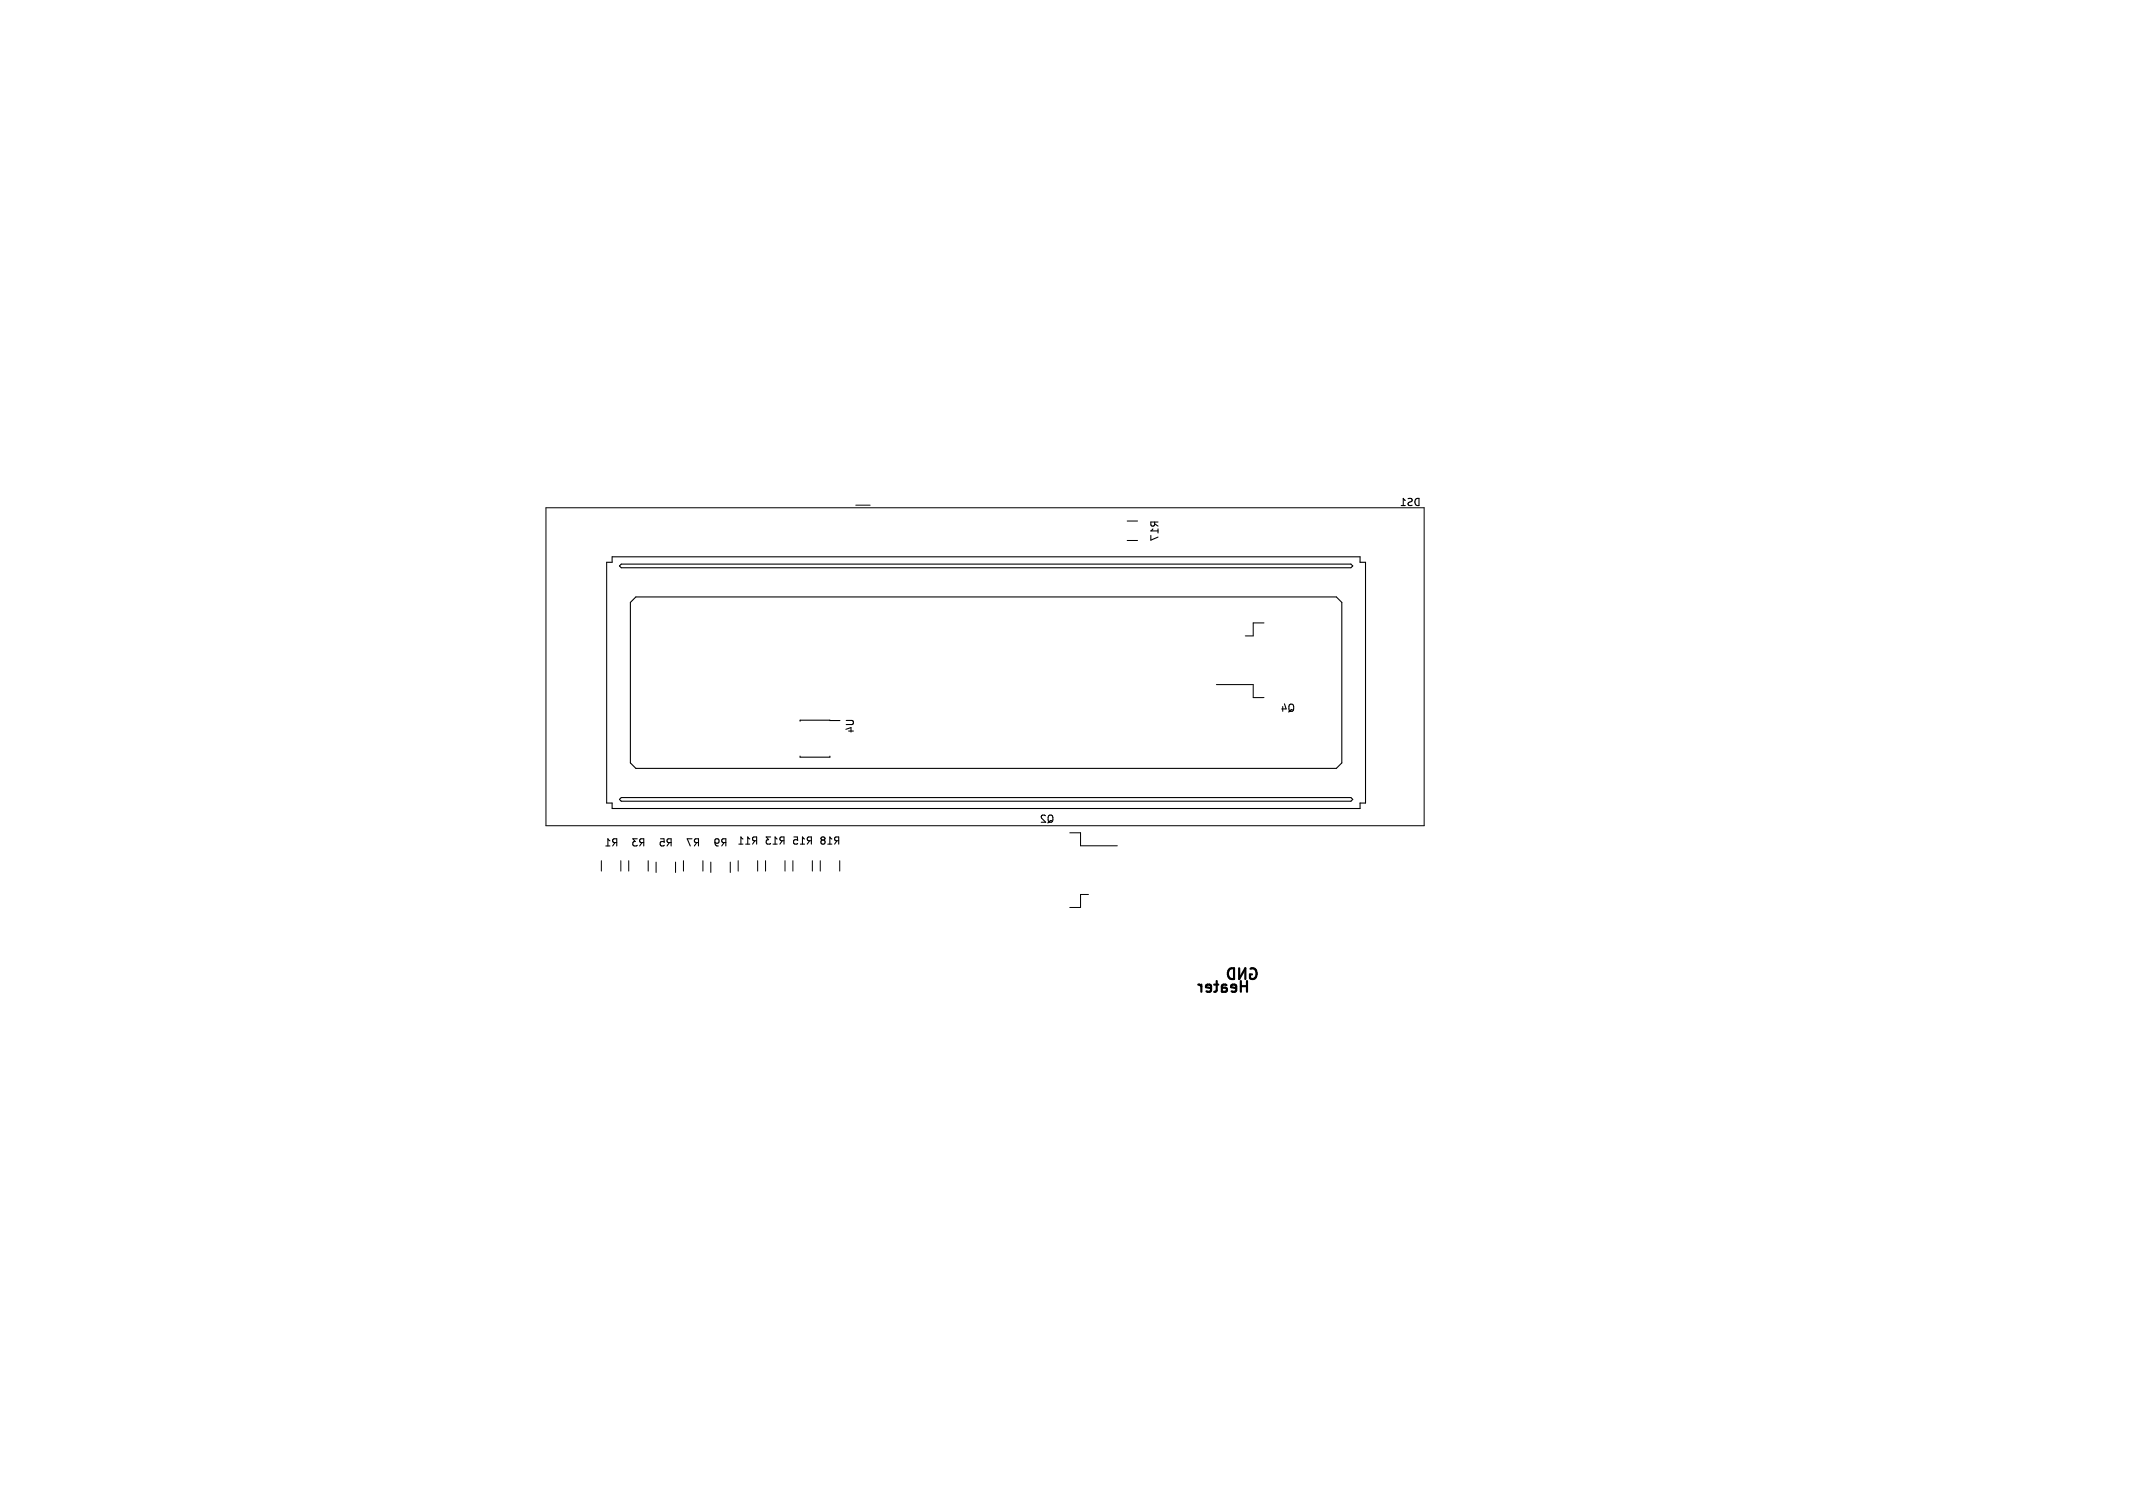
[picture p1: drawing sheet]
<svg xmlns="http://www.w3.org/2000/svg" width="297mm" height="210mm" viewBox="0 0 297 210" stroke-linecap="round" stroke-linejoin="round" font-family="sans-serif">
<defs><g id="words">
<g font-size="1.4">
<text x="194.8" y="70.6">DS1</text>
<text x="161.5" y="75.5" transform="rotate(-90 161.5 75.5)">R17</text>
<text x="178.2" y="99.3">Q4</text>
<text x="119.1" y="102.2" transform="rotate(-90 119.1 102.2)">U4</text>
<text x="84.1" y="118">R1</text>
<text x="87.8" y="118">R3</text>
<text x="91.6" y="118">R5</text>
<text x="95.5" y="118">R7</text>
<text x="99.3" y="118">R9</text>
<text x="102.6" y="117.8">R11</text>
<text x="106.4" y="117.8">R13</text>
<text x="110.2" y="117.8">R15</text>
<text x="114" y="117.8">R18</text>
<text x="144.7" y="114.7">Q2</text>
</g>
</g></defs>
<g fill="none" stroke="#000" stroke-width=".3">
<path d="M166.8 137.1l.3 .1 .2 .2M167.3 137.1v1M168.6 137.6l-.7-.1 .1-.3 .4-.1 .2 .2v.7l-.2 .1-.4-.1M169.1 137.1h.5M169.4 136.6v1.3l-.1 .1-.2 .1M170.1 137.5h.5a.29 .29 0 0 1 .3 .3 .29 .29 0 0 1-.3 .3l-.5-.1M170.8 137.2l-.2-.1-.4 .1-.1 .9M171.1 135.1l.4-.3h.3v1.5a.78 .78 0 0 1-.8-.4 .78 .78 0 0 1 .1-.8zM172.1 137.6l-.7-.1 .1-.3 .4-.1 .2 .2v.7l-.2 .1-.4-.1M172.5 134.8v1.5l.9-1.5v1.5M172.8 137.3h.8M172.8 136.6v1.5"/>
<path d="M173.6 136.6v1.5M174.1 134.9a.62 .62 0 0 1 .7 .1 .62 .62 0 0 1 .2 .7 .56 .56 0 0 1-.3 .6 .56 .56 0 0 1-.7-.1v-.5h.3"/>
</g>
<g fill="none" stroke="#000" stroke-width=".14">
<path d="M76 70.7h122.3v44.3h-122.3zM119.2 70.4h2M156.9 75.3h1.5M156.9 72.6h1.5M169.4 95.3h5.1v1.8h1.5M176 86.7h-1.5v1.9h-1.1M83.7 119.9v1.4M86.4 119.9v1.4M87.5 119.9v1.4M90.3 119.9v1.4M95.2 119.9v1.4M97.9 119.9v1.4"/>
<path d="M102.8 119.9v1.4M105.5 119.9v1.4M106.6 119.9v1.4M109.3 119.9v1.4M110.4 119.9v1.4M113.1 119.9v1.4M114.2 119.9v1.4M116.9 119.9v1.4M149 116h1.5v1.8h5.1M91.4 120.1v1.4M94.1 120.1v1.4M99 120.1v1.4"/>
<path d="M101.7 120.1v1.4M151.6 124.6h-1.1v1.8h-1.5"/>
</g>
<path d="M84.5 78.3h.7v-.8h104.2v.8h.7v33.5h-.7v.8h-104.2v-.8h-.7zM86.3 78.8l.2-.2h101.6l.3 .2-.3 .3h-101.6zM87.8 83.9l.7-.8h97.6l.7 .8v22.3l-.7 .8h-97.6l-.7-.8zM86.3 111.3l.2-.2h101.6l.3 .2-.3 .3h-101.6zM111.4 105.3v.1h4.2v-.1M117 100.3h-5.6v.1" fill="none" stroke="#000" stroke-width=".15"/>
<use href="#words"/>
</svg>
